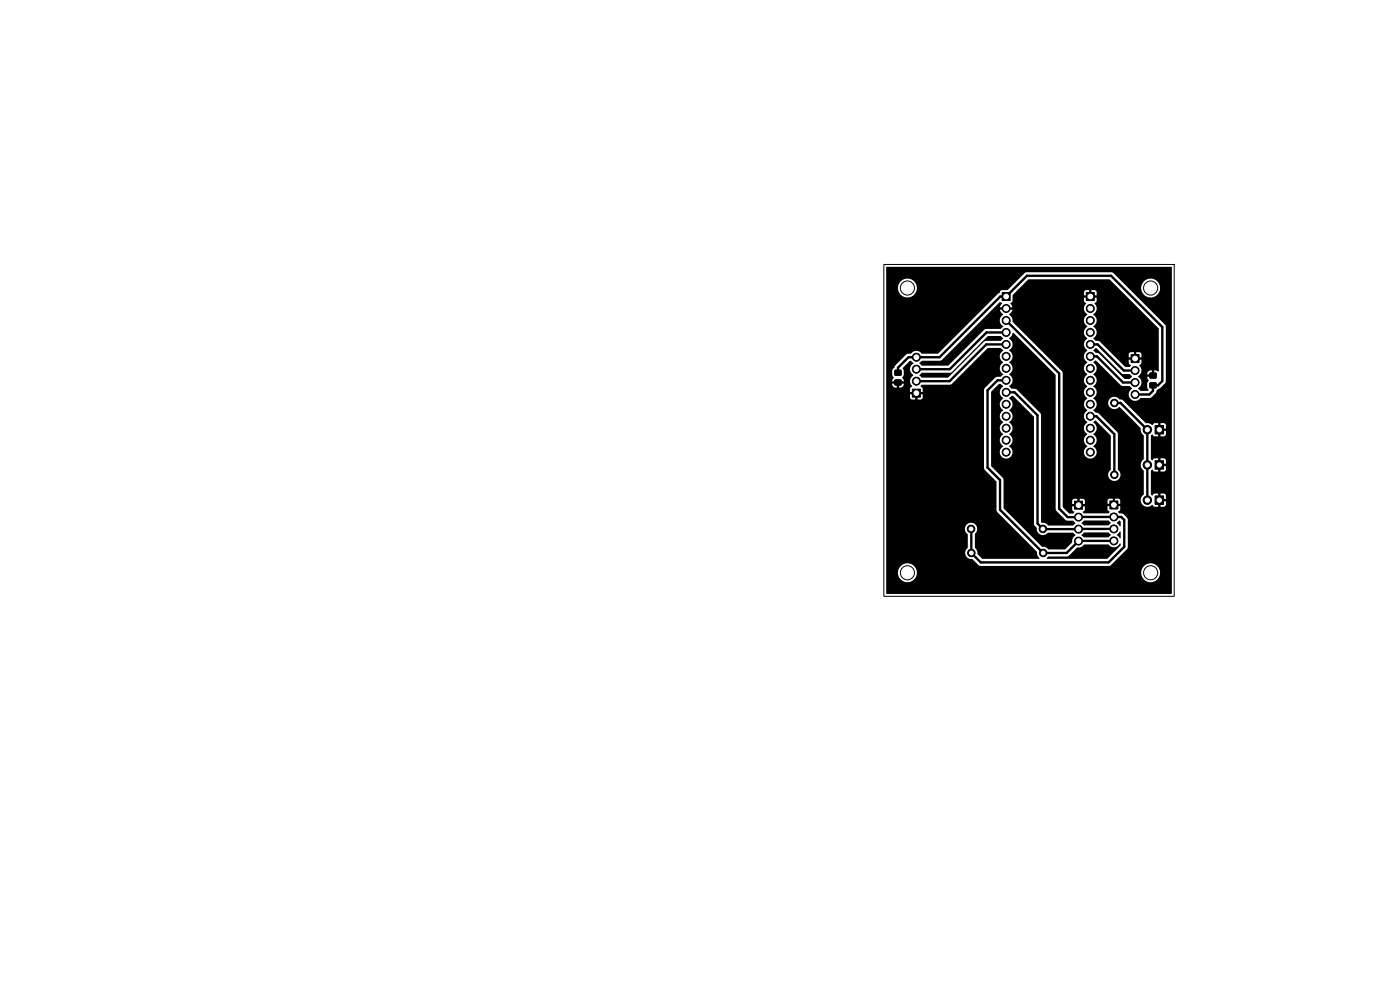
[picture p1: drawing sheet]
<svg xmlns="http://www.w3.org/2000/svg" width="297mm" height="210mm" viewBox="0 0 297 210" stroke-linecap="round" stroke-linejoin="round" font-family="sans-serif">
<g fill="#000" stroke="#000" stroke-width=".21">
<path d="M189.9 78.5h1.3v1.1h-1.3zM212.6 62.1h1.7v1.7h-1.7zM230.5 62.1h1.7v1.7h-1.7zM240 75.2h1.7v1.7h-1.7zM244 79.1h1.3v1.1h-1.3zM189.9 80.6h1.3v1.1h-1.3zM193.6 82.6h1.7v1.7h-1.7zM244 81.2h1.3v1.1h-1.3zM245 97.7h1.8v1.8h-1.8zM245 90.3h1.8v1.8h-1.8zM228 106.3h1.7v1.7h-1.7zM235.5 106.3h1.7v1.7h-1.7z"/>
<path d="M245 105.2h1.8v1.8h-1.8z"/>
<circle cx="194.4" cy="78.3" r=".85"/>
<circle cx="194.4" cy="75.8" r=".85"/>
<circle cx="213.5" cy="70.5" r=".85"/>
<circle cx="213.5" cy="75.6" r=".85"/>
<circle cx="213.5" cy="73.1" r=".85"/>
<circle cx="213.5" cy="78.1" r=".85"/>
<circle cx="213.5" cy="68" r=".85"/>
<circle cx="213.5" cy="65.4" r=".85"/>
<circle cx="231.3" cy="70.5" r=".85"/>
<circle cx="231.3" cy="78.1" r=".85"/>
<circle cx="231.3" cy="65.4" r=".85"/>
<circle cx="231.3" cy="75.6" r=".85"/>
<circle cx="231.3" cy="68" r=".85"/>
<circle cx="231.3" cy="73.1" r=".85"/>
<circle cx="240.8" cy="78.6" r=".85"/>
<circle cx="194.4" cy="80.9" r=".85"/>
<circle cx="213.5" cy="83.2" r=".85"/>
<circle cx="213.5" cy="95.9" r=".85"/>
<circle cx="213.5" cy="80.7" r=".85"/>
<circle cx="213.5" cy="90.8" r=".85"/>
<circle cx="213.5" cy="88.3" r=".85"/>
<circle cx="213.5" cy="93.4" r=".85"/>
<circle cx="213.5" cy="85.8" r=".85"/>
<circle cx="231.3" cy="80.7" r=".85"/>
<circle cx="231.3" cy="90.8" r=".85"/>
<circle cx="231.3" cy="85.8" r=".85"/>
<circle cx="231.3" cy="88.3" r=".85"/>
<circle cx="231.3" cy="93.4" r=".85"/>
<circle cx="231.3" cy="95.9" r=".85"/>
<circle cx="231.3" cy="83.2" r=".85"/>
<circle cx="236.4" cy="85.5" r=".8"/>
<circle cx="240.8" cy="81.1" r=".85"/>
<circle cx="240.8" cy="83.7" r=".85"/>
<circle cx="243.4" cy="98.6" r=".9"/>
<circle cx="243.4" cy="91.2" r=".9"/>
<circle cx="206" cy="112.2" r=".8"/>
<circle cx="206.1" cy="117.3" r=".8"/>
<circle cx="221.2" cy="112.2" r=".8"/>
<circle cx="221.3" cy="117.3" r=".8"/>
<circle cx="228.8" cy="114.8" r=".85"/>
<circle cx="228.8" cy="112.2" r=".85"/>
<circle cx="228.8" cy="109.7" r=".85"/>
<circle cx="236.3" cy="109.7" r=".85"/>
<circle cx="236.3" cy="112.2" r=".85"/>
<circle cx="236.3" cy="114.7" r=".85"/>
<circle cx="236.4" cy="100.7" r=".8"/>
<circle cx="243.4" cy="106.1" r=".9"/>
</g>
<path d="M190.5 79.1v-1.1l2.2-2.2h6.6l12.9-12.9h1.3l4.4-4.4h17.8l10.9 10.9v11.4l-.9 .9h-1.1v1.2l-.8 .8h-3M213.5 73.1h-4.3l-7.8 7.8h-7M213.5 68l11.2 11.2v28.7l1.8 1.8h11.4l.6 .6v5.7l-3.3 3.3h-27.1l-2-2-.1-5.1M213.5 70.5h-4.2l-7.8 7.8h-7.1M231.3 75.6h1.4l5.5 5.5h2.6M231.3 73.1h1.6l5.5 5.5h2.4M213.5 83.2h1.7l4.9 4.9v23l1.2 1.1h15M213.5 80.7h-1.9l-2.1 2.1v16.4l2.7 2.6v6.3l9.1 9.2h5l2.5-2.6h7.5M231.3 88.3h1.3l3.8 3.8v8.6M236.4 85.5h1.3l5.7 5.7v14.9M228.8 112.2h.1M228.8 109.7h.1" fill="none" stroke="#000" stroke-width=".5"/>
<path d="M188.1 56.6h60.4l.1 4.4h-2.5v-.3a2 2 0 0 0-3.3-1.2 2 2 0 0 0 .5 3.4 2 2 0 0 0 2.8-1.9h2.5v19.9h-1.3l-.1-11.9-11.3-11.2-18.1-.1-.4 .2-3.1 3.1h-19.8v-.3a2 2 0 0 0-3.3-1.2 2 2 0 0 0 .5 3.4 2 2 0 0 0 2.8-1.9h19.8l-.5 .5-1.3 .1-.3 .1-.1 .4-.4 .2-12.7 12.7h-3.5a1.43 1.43 0 0 0-2.3 0l-1 .2-2.3 2.3-.6 1.1v1l.3 .5-.3 .8h2.4l-.3-.8 .3-.6v-.9l-.2-.5 1.5-1.5h.3l.5 .5a1.43 1.43 0 0 0 0 2.5l-.1 .1a1.35 1.35 0 0 0-.5 1.8l-2.4-.1v.8h-.5v-.8h-1v.1a.79 .79 0 0 0 1 .7 1.06 1.06 0 0 0 1.4-.6l1.5-.1 .3 .4-.4 .5v.8h.9v.5h-.9l.1 .9 1 .2v-1h.5v1l.7-.1 .3-.3 .1-.7h-1v-.5h1l-.1-.9-.4-.3 .2-.4 6.3-.1 7.7-7.7h2.8l.5 .6a1.43 1.43 0 0 0 0 2.5 1.48 1.48 0 0 0 0 2.5l-.5 .5-1.2 .2-2.3 2.5v16.7l.1 .4 2.5 2.4 .1 6.4 8.5 8.5 .1 .8 .5 .6-.2 .1h-12l-1-1a1.53 1.53 0 0 0-.6-1.3v-2.9a1.32 1.32 0 0 0 .1-2 1.32 1.32 0 0 0-2 .1 1.32 1.32 0 0 0 .4 2v2.8a1.35 1.35 0 0 0-.4 1.6 1.35 1.35 0 0 0 1.4 .8l1.3 1.3 .4 .2h27.3l.4-.2 3.4-3.4 .2-.4v-5.9l-.2-.4-.8-.7-.9-.2-.2-.3 .4-.5 .1-.7h-1v-.5h1l-.1-.7-.2-.4h-.8v.9h-.5v-.9h-.8l-.3 .2v.9h.9v.5h-.9v.8l.4 .3-.3 .4h-5.2l-.2-.3 .4-.3 .1-.9h-1v-.5h1l-.1-.7-.3-.4h-.7v.9h-.5v-.9h-.8l-.3 .3v.8h.9v.5h-.9v.9l.4 .3-.2 .3h-.9l-1.3-1.3-.1-28.6-10.6-10.8a2.03 2.03 0 0 0-.7-1.6l.4-.3 .3-.5-.9-.1v-.5h.9l-.5-.8 .5-.5v-1.3l3.3-3.3h17.3l10.4 10.4v9l-.1 .1-.8-.2v.8h-.5v-.8h-.3a.75 .75 0 0 0-.7 .8h1.5l-.4 .5h-1.1l.3 .8-.3 .6v.9l.2 .6-1.7 .1-.4-.6a1.42 1.42 0 0 0-.1-2.4 1.57 1.57 0 0 0 .3-2.5l.4-.2 .1-.9h-1v-.5h1l-.1-.7-.2-.3-.8-.1v.9h-.5v-.9l-1 .2-.1 .9h.9v.5h-.9v.9l.4 .3-.2 .3h-1l-5.4-5.3-.9-.2-.5-.5a1.48 1.48 0 0 0 0-2.5 1.48 1.48 0 0 0 0-2.6 1.57 1.57 0 0 0 .3-2.4l.4-.3 .1-.8h-1v-.5h1l-.1-.9-.3-.2h-.7v.9h-.5v-.9h-.7l-.4 .2v.9h.9v.5h-.9v.8l.4 .3a1.52 1.52 0 0 0 .3 2.4 1.48 1.48 0 0 0 0 2.5 1.48 1.48 0 0 0 0 2.6 1.48 1.48 0 0 0 0 2.5 1.48 1.48 0 0 0 0 2.6 1.48 1.48 0 0 0 0 2.5 1.48 1.48 0 0 0 0 2.5 1.48 1.48 0 0 0 0 2.6 1.48 1.48 0 0 0 0 2.5 1.48 1.48 0 0 0 0 2.6 1.48 1.48 0 0 0 0 2.5 1.48 1.48 0 0 0 0 2.5 1.39 1.39 0 0 0-.5 2.1 1.39 1.39 0 0 0 2.2 .1 1.39 1.39 0 0 0-.5-2.1 1.48 1.48 0 0 0 0-2.6 1.48 1.48 0 0 0 0-2.5l.6-.4 3.1 3.2v7.2a1.32 1.32 0 0 0-.1 2 1.32 1.32 0 0 0 1.9-.1 1.32 1.32 0 0 0-.2-1.9l-.1-7.7-4-4.2-.7-.2-.4-.5a1.43 1.43 0 0 0-.1-2.5 1.48 1.48 0 0 0 0-2.5 1.48 1.48 0 0 0 0-2.6 1.48 1.48 0 0 0 0-2.5l.6-.4 5.3 5.2 .4 .2h1.5l.5 .5a1.4 1.4 0 0 0-.4 2.2 1.4 1.4 0 0 0 2.2-.2l2.2-.1 1-.9 .2-.6 .7-.5 1.1-1 .1-.4h1.3v9.3h-1.3l-.2-.4h-.9v1h-.5v-1h-.8l-.5 .4-.7-.4h-.6l-5-5a1.35 1.35 0 0 1-1.2-.5 1.32 1.32 0 0 0-1.7 .6 1.32 1.32 0 0 0 .5 1.7 1.32 1.32 0 0 0 1.8-.3l4.5 4.6a1.6 1.6 0 0 0 .7 1.5l-.1 5a1.48 1.48 0 0 0 .1 2.5l-.1 5a1.46 1.46 0 0 0-.2 2.1 1.46 1.46 0 0 0 2.1 .1l.4 .4h.8v-1h.5v1h.7l.4-.4v-.7h-1v-.5h1v-.8l-.2-.3-.9-.1v1h-.5v-1h-.8l-.4 .4-.3-.2v-5l.3-.3 .4 .4h.8v-1h.5v1h.9l.2-.4v-.7h-1v-.5h1v-.7l-.2-.4-.9-.1v1.1h-.5v-1.1h-.8l-.4 .4-.3-.2v-5l.3-.3 .4 .5h.8v-1.1h.5v1.1l.9-.1 .2-.3v-.8h-1v-.5h1v-.7h1.3v31.2h-2.5v-.3a2 2 0 0 0-2.1-1.6 2 2 0 0 0-1.9 1.9h-47.6v-.3a2 2 0 0 0-3.3-1.2 2 2 0 0 0 .5 3.4 2 2 0 0 0 2.8-1.9h47.6v.2a2 2 0 0 0 2.1 1.9 2 2 0 0 0 1.9-2.1h2.5l-.1 4.6-60.5-.1zM195.1 79.5l.5-.4 6.2-.1 7.8-7.7h2.7l.5 .4-.5 .6h-3.1l-.4 .2-7.7 7.6h-5.5zM195.1 77l.5-.5h3.8l.4-.1 12.3-12.3 .5 .3-.5 .8h.9v.5h-.9l.2 .4 .5 .6a1.48 1.48 0 0 0 0 2.5l-.5 .6h-3.1l-.4 .1-7.6 7.6-5.6 .1zM214.8 70.6h.2l9 9v28.4l.1 .4 1.9 1.9 .4 .2h1.3l.5 .5-.6 .5-5.3-.1a1.52 1.52 0 0 0-1.3-.5l-.1-.2-.1-22.8-5.1-5.3-1.1-.1-.5-.5a1.48 1.48 0 0 0 0-2.6 1.48 1.48 0 0 0 0-2.5 1.48 1.48 0 0 0 0-2.6 1.48 1.48 0 0 0 0-2.5l.5-.6zM232 74.3l.6-.5 5.3 5.4 .4 .2h1.4l.5 .5-.6 .5h-1.1l-5.4-5.5a1.18 1.18 0 0 1-1.1-.6zM211.9 81.5a.64 .64 0 0 1 .8 .3l.1 .1a1.48 1.48 0 0 0 0 2.6 1.48 1.48 0 0 0 0 2.5 1.48 1.48 0 0 0 0 2.6 1.48 1.48 0 0 0 0 2.5 1.48 1.48 0 0 0 0 2.5 1.39 1.39 0 0 0-.4 2.1 1.39 1.39 0 0 0 2.1 .1 1.39 1.39 0 0 0-.4-2.1 1.48 1.48 0 0 0 0-2.6 1.48 1.48 0 0 0 0-2.5 1.48 1.48 0 0 0 0-2.6 1.48 1.48 0 0 0 0-2.5l.5-.5h.3l4.5 4.5v22.6l.5 .8a1.37 1.37 0 0 0 .8 1.5 1.37 1.37 0 0 0 1.6-.4h5.3l.5 .4v.2a1.5 1.5 0 0 0-.7 1.5l-1.5 1.4h-3.5l-.6-.4-.7-.1-8.2-8.1v-6.3l-2.6-2.8v-15.6zM229.5 110.9l.5-.5h5.1l.6 .5-.6 .5h-5.1zM229.5 113.4l.5-.4h5.1l.6 .5-.6 .5h-5.1zM237 110.9l.4-.5 .3 .2v1.1zM237.5 112.8h.3v1.3l-.2 .1-.7-.7zM222.1 118.3l.3-.2 4.1-.1 2-1.9a1.57 1.57 0 0 0 1.5-.6h5.1a1.46 1.46 0 0 0 2.5-.2l.2 .1-.1 .3-2.9 2.8h-12.6z" fill="#000"/>
<g fill="none" stroke="#000" stroke-width=".21">
<path d="M187.5 56.1h61.6v70.4h-61.6z"/>
<circle cx="192.5" cy="61.1" r="1.5"/>
<circle cx="244.1" cy="61.1" r="1.5"/>
<circle cx="192.5" cy="121.5" r="1.5"/>
<circle cx="244.1" cy="121.5" r="1.5"/>
</g>
<g fill="#fff" stroke="#fff" stroke-width=".21">
<circle cx="245.9" cy="106.1" r=".45"/>
<circle cx="243.4" cy="106.1" r=".45"/>
<circle cx="245.9" cy="98.6" r=".45"/>
<circle cx="243.4" cy="98.6" r=".45"/>
<circle cx="245.9" cy="91.2" r=".45"/>
<circle cx="243.4" cy="91.2" r=".45"/>
<circle cx="236.4" cy="85.5" r=".4"/>
<circle cx="236.4" cy="100.7" r=".4"/>
<circle cx="228.8" cy="107.2" r=".5"/>
<circle cx="228.8" cy="109.7" r=".5"/>
<circle cx="228.8" cy="112.2" r=".5"/>
<circle cx="228.8" cy="114.8" r=".5"/>
<circle cx="240.8" cy="76.1" r=".5"/>
<circle cx="240.8" cy="78.6" r=".5"/>
<circle cx="240.8" cy="81.1" r=".5"/>
<circle cx="240.8" cy="83.7" r=".5"/>
<circle cx="213.5" cy="62.9" r=".5"/>
<circle cx="213.5" cy="65.4" r=".5"/>
<circle cx="213.5" cy="68" r=".5"/>
<circle cx="213.5" cy="70.5" r=".5"/>
<circle cx="213.5" cy="73.1" r=".5"/>
<circle cx="213.5" cy="75.6" r=".5"/>
<circle cx="213.5" cy="78.1" r=".5"/>
<circle cx="213.5" cy="80.7" r=".5"/>
<circle cx="213.5" cy="83.2" r=".5"/>
<circle cx="213.5" cy="85.8" r=".5"/>
<circle cx="213.5" cy="88.3" r=".5"/>
<circle cx="213.5" cy="90.8" r=".5"/>
<circle cx="213.5" cy="93.4" r=".5"/>
<circle cx="213.5" cy="95.9" r=".5"/>
<circle cx="236.3" cy="107.1" r=".5"/>
<circle cx="236.3" cy="109.7" r=".5"/>
<circle cx="236.3" cy="112.2" r=".5"/>
<circle cx="236.3" cy="114.7" r=".5"/>
<circle cx="231.3" cy="62.9" r=".5"/>
<circle cx="231.3" cy="65.4" r=".5"/>
<circle cx="231.3" cy="68" r=".5"/>
<circle cx="231.3" cy="70.5" r=".5"/>
<circle cx="231.3" cy="73.1" r=".5"/>
<circle cx="231.3" cy="75.6" r=".5"/>
<circle cx="231.3" cy="78.1" r=".5"/>
<circle cx="231.3" cy="80.7" r=".5"/>
<circle cx="231.3" cy="83.2" r=".5"/>
<circle cx="231.3" cy="85.8" r=".5"/>
<circle cx="231.3" cy="88.3" r=".5"/>
<circle cx="231.3" cy="90.8" r=".5"/>
<circle cx="231.3" cy="93.4" r=".5"/>
<circle cx="231.3" cy="95.9" r=".5"/>
<circle cx="206" cy="112.2" r=".4"/>
<circle cx="221.2" cy="112.2" r=".4"/>
<circle cx="194.4" cy="83.4" r=".5"/>
<circle cx="194.4" cy="80.9" r=".5"/>
<circle cx="194.4" cy="78.3" r=".5"/>
<circle cx="194.4" cy="75.8" r=".5"/>
<circle cx="206.1" cy="117.3" r=".4"/>
<circle cx="221.3" cy="117.3" r=".4"/>
</g>
</svg>
